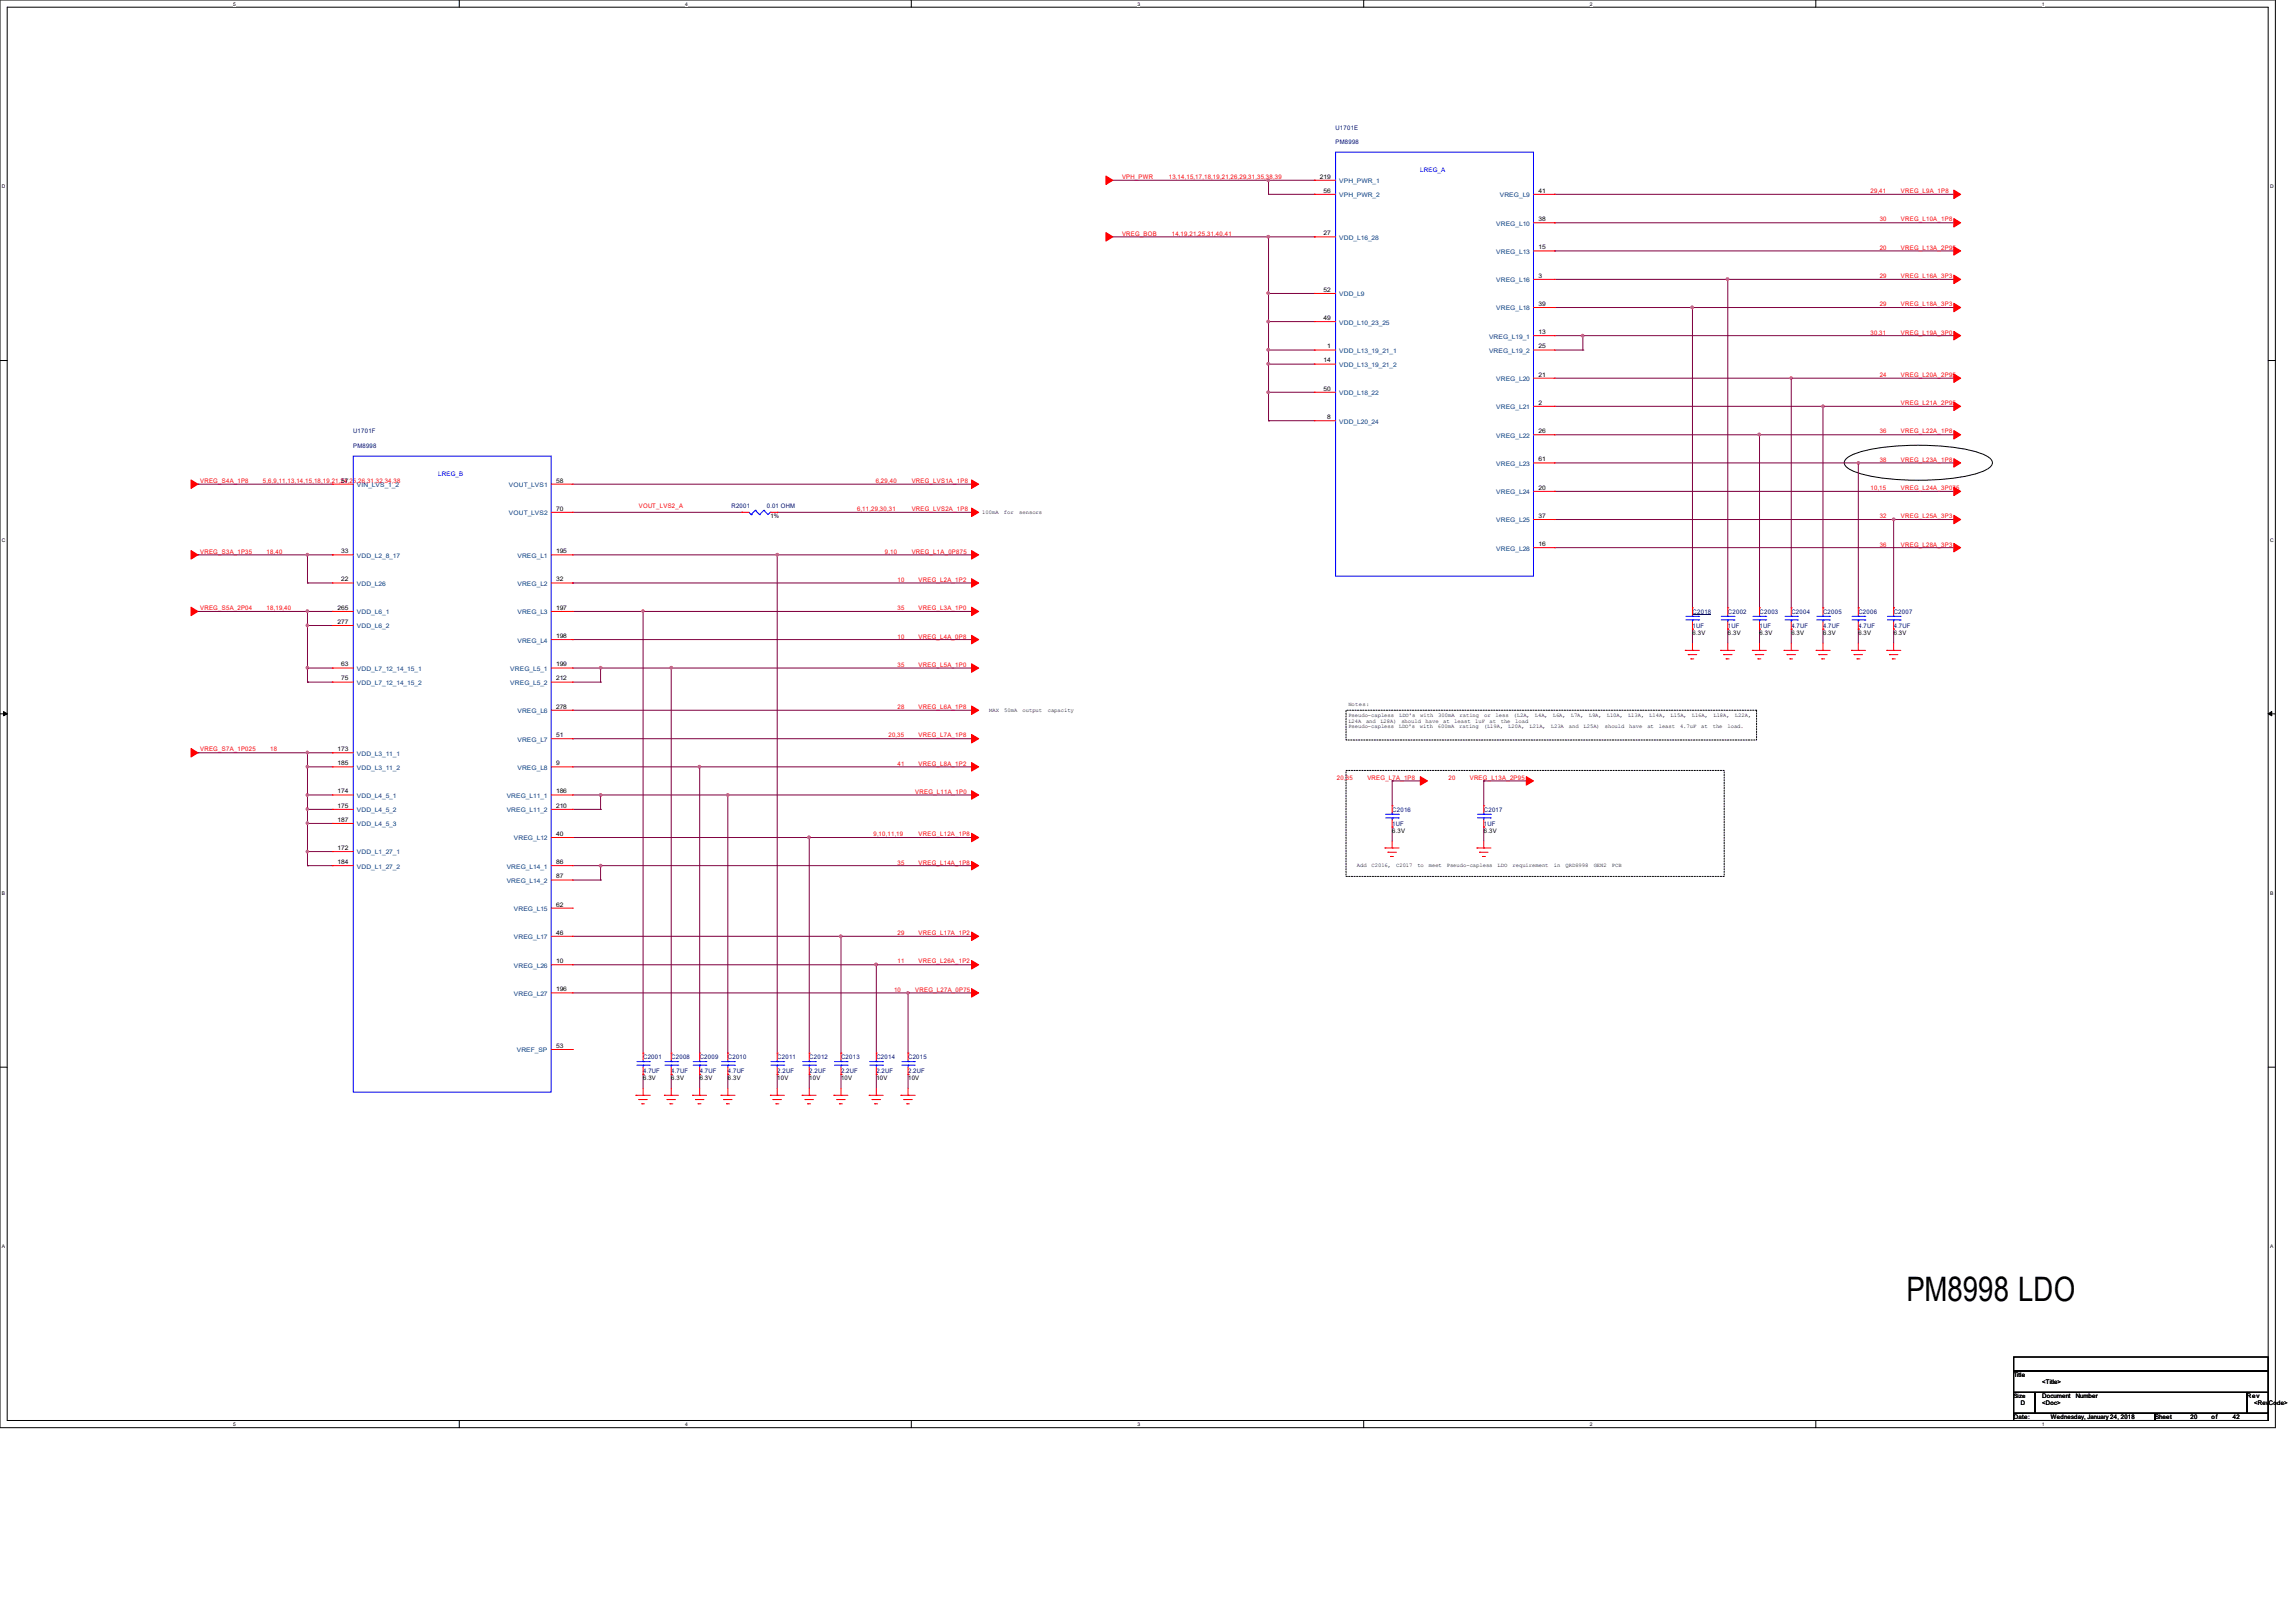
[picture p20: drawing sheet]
<svg xmlns="http://www.w3.org/2000/svg" width="297mm" height="210mm" viewBox="0 0 297 210" stroke-linecap="round" stroke-linejoin="round" font-family="sans-serif">
<defs><g id="words">
<text font-size="4.4" x="246.7" y="168.3">PM8998 LDO</text>
<g font-size=".8" fill="#000080">
<text x="172.9" y="16.8">U1701E</text>
<text x="172.9" y="18.6">PM8998</text>
<text x="45.7" y="56.1">U1701F</text>
<text x="45.7" y="57.9">PM8998</text>
<text x="94.7" y="65.7">R2001</text>
<text x="99.2" y="65.7">0.01 OHM</text>
<text x="219" y="79.4">C2018</text>
<text x="219" y="81.2">1UF</text>
<text x="223.6" y="79.4">C2002</text>
<text x="223.6" y="81.2">1UF</text>
<text x="227.7" y="79.4">C2003</text>
<text x="227.7" y="81.2">1UF</text>
<text x="231.8" y="79.4">C2004</text>
<text x="231.8" y="81.2">4.7UF</text>
<text x="235.9" y="79.4">C2005</text>
<text x="235.9" y="81.2">4.7UF</text>
<text x="240.5" y="79.4">C2006</text>
<text x="240.5" y="81.2">4.7UF</text>
<text x="245.1" y="79.4">C2007</text>
<text x="245.1" y="81.2">4.7UF</text>
<text x="180.2" y="105">C2016</text>
<text x="180.2" y="106.8">1UF</text>
<text x="192" y="105">C2017</text>
<text x="192" y="106.8">1UF</text>
<text x="83.2" y="137">C2001</text>
<text x="86.9" y="137">C2008</text>
<text x="90.6" y="137">C2009</text>
<text x="94.2" y="137">C2010</text>
<text x="100.6" y="137">C2011</text>
<text x="104.7" y="137">C2012</text>
<text x="108.8" y="137">C2013</text>
<text x="113.4" y="137">C2014</text>
<text x="117.5" y="137">C2015</text>
<text x="83.2" y="138.8">4.7UF</text>
<text x="86.9" y="138.8">4.7UF</text>
<text x="90.6" y="138.8">4.7UF</text>
<text x="94.2" y="138.8">4.7UF</text>
<text x="100.6" y="138.8">2.2UF</text>
<text x="104.7" y="138.8">2.2UF</text>
<text x="108.8" y="138.8">2.2UF</text>
<text x="113.4" y="138.8">2.2UF</text>
<text x="117.5" y="138.8">2.2UF</text>
</g>
<g font-size=".8" fill="#f00">
<text x="145.2" y="23.2">VPH_PWR</text>
<text x="151.3" y="23.2">13,14,15,17,18,19,21,26,29,31,35,38,39</text>
<text x="242.1" y="25">29,41</text>
<text x="243.3" y="28.7">30</text>
<text x="246" y="25">VREG_L9A_1P8</text>
<text x="246" y="28.7">VREG_L10A_1P8</text>
<text x="145.2" y="30.5">VREG_BOB</text>
<text x="151.6" y="30.5">14,19,21,25,31,40,41</text>
<text x="243.3" y="32.3">20</text>
<text x="243.3" y="36">29</text>
<text x="246" y="32.3">VREG_L13A_2P95</text>
<text x="246" y="36">VREG_L16A_3P3</text>
<text x="243.3" y="39.6">29</text>
<text x="246" y="39.6">VREG_L18A_3P3</text>
<text x="242.1" y="43.3">30,31</text>
<text x="246" y="43.3">VREG_L19A_3P0</text>
<text x="243.3" y="48.8">24</text>
<text x="246" y="48.8">VREG_L20A_2P95</text>
<text x="246" y="52.4">VREG_L21A_2P95</text>
<text x="243.3" y="56.1">36</text>
<text x="243.3" y="59.8">38</text>
<text x="246" y="56.1">VREG_L22A_1P8</text>
<text x="246" y="59.8">VREG_L23A_1P8</text>
<text x="25.9" y="62.5">VREG_S4A_1P8</text>
<text x="34" y="62.5">5,6,9,11,13,14,15,18,19,21,24,25,26,31,32,34,38</text>
<text x="82.7" y="65.7">VOUT_LVS2_A</text>
<text x="113.3" y="62.5">6,29,40</text>
<text x="118" y="62.5">VREG_LVS1A_1P8</text>
<text x="242.1" y="63.4">10,15</text>
<text x="246" y="63.4">VREG_L24A_3P075</text>
<text x="25.9" y="71.6">VREG_S3A_1P35</text>
<text x="34.5" y="71.6">18,40</text>
<text x="110.9" y="66.2">6,11,29,30,31</text>
<text x="114.5" y="71.6">9,10</text>
<text x="118" y="66.2">VREG_LVS2A_1P8</text>
<text x="118" y="71.6">VREG_L1A_0P875</text>
<text x="243.3" y="67.1">32</text>
<text x="243.3" y="70.7">36</text>
<text x="246" y="67.1">VREG_L25A_3P3</text>
<text x="246" y="70.7">VREG_L28A_3P3</text>
<text x="116.2" y="75.3">10</text>
<text x="118.9" y="75.3">VREG_L2A_1P2</text>
<text x="25.9" y="78.9">VREG_S5A_2P04</text>
<text x="34.5" y="78.9">18,19,40</text>
<text x="116.2" y="78.9">35</text>
<text x="116.2" y="82.6">10</text>
<text x="118.9" y="78.9">VREG_L3A_1P0</text>
<text x="118.9" y="82.6">VREG_L4A_0P8</text>
<text x="116.2" y="86.3">35</text>
<text x="118.9" y="86.3">VREG_L5A_1P0</text>
<text x="115" y="95.4">20,35</text>
<text x="116.2" y="91.8">28</text>
<text x="118.9" y="91.8">VREG_L6A_1P8</text>
<text x="118.9" y="95.4">VREG_L7A_1P8</text>
<text x="25.9" y="97.2">VREG_S7A_1P025</text>
<text x="35" y="97.2">18</text>
<text x="116.2" y="99.1">41</text>
<text x="118.9" y="99.1">VREG_L8A_1P2</text>
<text x="173" y="100.9">20,35</text>
<text x="177" y="100.9">VREG_L7A_1P8</text>
<text x="187.5" y="100.9">20</text>
<text x="190.2" y="100.9">VREG_L13A_2P95</text>
<text x="118.5" y="102.7">VREG_L11A_1P0</text>
<text x="113" y="108.2">9,10,11,19</text>
<text x="116.2" y="111.9">35</text>
<text x="118.9" y="108.2">VREG_L12A_1P8</text>
<text x="118.9" y="111.9">VREG_L14A_1P8</text>
<text x="116.2" y="121">29</text>
<text x="116.2" y="124.7">11</text>
<text x="118.9" y="121">VREG_L17A_1P2</text>
<text x="118.9" y="124.7">VREG_L26A_1P2</text>
<text x="115.7" y="128.4">10</text>
<text x="118.5" y="128.4">VREG_L27A_0P75</text>
</g>
<g font-size=".8">
<text x="170.8" y="23.1">219</text>
<text x="171.3" y="24.9">56</text>
<text x="199.1" y="24.9">41</text>
<text x="199.1" y="28.6">38</text>
<text x="171.3" y="30.4">27</text>
<text x="199.1" y="32.3">15</text>
<text x="199.1" y="35.9">3</text>
<text x="171.3" y="37.8">52</text>
<text x="171.3" y="41.4">49</text>
<text x="199.1" y="39.6">39</text>
<text x="171.3" y="46.9">14</text>
<text x="171.8" y="45.1">1</text>
<text x="199.1" y="43.2">13</text>
<text x="199.1" y="45.1">25</text>
<text x="171.3" y="50.5">50</text>
<text x="199.1" y="48.7">21</text>
<text x="199.1" y="52.4">2</text>
<text x="171.8" y="54.2">8</text>
<text x="199.1" y="56">26</text>
<text x="199.1" y="59.7">61</text>
<text x="44.2" y="62.4">57</text>
<text x="72" y="62.4">58</text>
<text x="199.1" y="63.4">20</text>
<text x="44.2" y="71.6">33</text>
<text x="72" y="66.1">70</text>
<text x="72" y="71.6">195</text>
<text x="99.7" y="67.1">1%</text>
<text x="199.1" y="67">37</text>
<text x="199.1" y="70.7">16</text>
<text x="44.2" y="75.2">22</text>
<text x="72" y="75.2">32</text>
<text x="43.7" y="78.9">265</text>
<text x="43.7" y="80.7">277</text>
<text x="72" y="78.9">197</text>
<text x="72" y="82.5">198</text>
<text x="219" y="82.2">6.3V</text>
<text x="223.6" y="82.2">6.3V</text>
<text x="227.7" y="82.2">6.3V</text>
<text x="231.8" y="82.2">6.3V</text>
<text x="235.9" y="82.2">6.3V</text>
<text x="240.5" y="82.2">6.3V</text>
<text x="245.1" y="82.2">6.3V</text>
<text x="44.2" y="86.2">63</text>
<text x="44.2" y="88">75</text>
<text x="72" y="86.2">199</text>
<text x="72" y="88">212</text>
<text x="72" y="91.7">278</text>
<text x="72" y="95.4">51</text>
<text x="43.7" y="97.2">173</text>
<text x="43.7" y="99">185</text>
<text x="72" y="99">9</text>
<text x="43.7" y="102.7">174</text>
<text x="43.7" y="104.5">175</text>
<text x="43.7" y="106.3">187</text>
<text x="72" y="102.7">186</text>
<text x="72" y="104.5">210</text>
<text x="180.2" y="107.8">6.3V</text>
<text x="192" y="107.8">6.3V</text>
<text x="43.7" y="110">172</text>
<text x="43.7" y="111.8">184</text>
<text x="72" y="108.2">40</text>
<text x="72" y="111.8">86</text>
<text x="72" y="113.7">87</text>
<text x="72" y="117.3">62</text>
<text x="72" y="120.9">46</text>
<text x="72" y="124.6">10</text>
<text x="72" y="128.3">196</text>
<text x="72" y="135.6">53</text>
<text x="83.2" y="139.8">6.3V</text>
<text x="86.9" y="139.8">6.3V</text>
<text x="90.6" y="139.8">6.3V</text>
<text x="94.2" y="139.8">6.3V</text>
<text x="100.6" y="139.8">10V</text>
<text x="104.7" y="139.8">10V</text>
<text x="108.8" y="139.8">10V</text>
<text x="113.4" y="139.8">10V</text>
<text x="117.5" y="139.8">10V</text>
<text x="260.6" y="178.2">Title</text>
<text x="264.3" y="179.1">&lt;Title&gt;</text>
<text x="260.6" y="180.9">Size</text>
<text x="260.6" y="183.6">Date:</text>
<text x="261.5" y="181.8">D</text>
<text x="264.3" y="180.9">Document</text>
<text x="264.3" y="181.8">&lt;Doc&gt;</text>
<text x="265.4" y="183.6">Wednesday, January 24, 2018</text>
<text x="268.6" y="180.9">Number</text>
<text x="278.9" y="183.6">Sheet</text>
<text x="283.5" y="183.6">20</text>
<text x="286.2" y="183.6">of</text>
<text x="289" y="183.6">42</text>
<text x="290.8" y="180.9">Rev</text>
<text x="291.7" y="181.8">&lt;RevCode&gt;</text>
</g>
<g font-size=".8" fill="#004080">
<text x="173.3" y="23.7">VPH_PWR_1</text>
<text x="173.3" y="25.5">VPH_PWR_2</text>
<text x="193.6" y="29.2">VREG_L10</text>
<text x="194.1" y="25.5">VREG_L9</text>
<text x="173.3" y="31">VDD_L16_28</text>
<text x="193.6" y="32.8">VREG_L13</text>
<text x="173.3" y="38.4">VDD_L9</text>
<text x="173.3" y="42">VDD_L10_23_25</text>
<text x="193.6" y="36.5">VREG_L16</text>
<text x="193.6" y="40.2">VREG_L18</text>
<text x="173.3" y="45.7">VDD_L13_19_21_1</text>
<text x="173.3" y="47.5">VDD_L13_19_21_2</text>
<text x="192.7" y="43.8">VREG_L19_1</text>
<text x="192.7" y="45.7">VREG_L19_2</text>
<text x="173.3" y="51.1">VDD_L18_22</text>
<text x="193.6" y="49.3">VREG_L20</text>
<text x="193.6" y="53">VREG_L21</text>
<text x="173.3" y="54.8">VDD_L20_24</text>
<text x="193.6" y="56.6">VREG_L22</text>
<text x="46.2" y="63">VIN_LVS_1_2</text>
<text x="65.9" y="63">VOUT_LVS1</text>
<text x="193.6" y="60.3">VREG_L23</text>
<text x="193.6" y="64">VREG_L24</text>
<text x="65.9" y="66.7">VOUT_LVS2</text>
<text x="193.6" y="67.6">VREG_L25</text>
<text x="193.6" y="71.2">VREG_L28</text>
<text x="46.2" y="72.2">VDD_L2_8_17</text>
<text x="46.2" y="75.8">VDD_L26</text>
<text x="67" y="72.2">VREG_L1</text>
<text x="67" y="75.8">VREG_L2</text>
<text x="46.2" y="79.5">VDD_L6_1</text>
<text x="46.2" y="81.3">VDD_L6_2</text>
<text x="67" y="79.5">VREG_L3</text>
<text x="67" y="83.1">VREG_L4</text>
<text x="46.2" y="86.8">VDD_L7_12_14_15_1</text>
<text x="46.2" y="88.6">VDD_L7_12_14_15_2</text>
<text x="66" y="86.8">VREG_L5_1</text>
<text x="66" y="88.6">VREG_L5_2</text>
<text x="67" y="92.3">VREG_L6</text>
<text x="67" y="96">VREG_L7</text>
<text x="46.2" y="97.8">VDD_L3_11_1</text>
<text x="46.2" y="99.6">VDD_L3_11_2</text>
<text x="67" y="99.6">VREG_L8</text>
<text x="46.2" y="103.2">VDD_L4_5_1</text>
<text x="46.2" y="105.1">VDD_L4_5_2</text>
<text x="46.2" y="106.9">VDD_L4_5_3</text>
<text x="65.6" y="103.2">VREG_L11_1</text>
<text x="65.6" y="105.1">VREG_L11_2</text>
<text x="46.2" y="110.6">VDD_L1_27_1</text>
<text x="46.2" y="112.4">VDD_L1_27_2</text>
<text x="65.6" y="112.4">VREG_L14_1</text>
<text x="66.5" y="108.8">VREG_L12</text>
<text x="65.6" y="114.3">VREG_L14_2</text>
<text x="66.5" y="117.9">VREG_L15</text>
<text x="66.5" y="121.5">VREG_L17</text>
<text x="66.5" y="125.2">VREG_L26</text>
<text x="66.5" y="128.9">VREG_L27</text>
<text x="66.9" y="136.2">VREF_SP</text>
</g>
<g font-size=".8" fill="#00f">
<text x="183.8" y="22.3">LREG_A</text>
<text x="56.7" y="61.6">LREG_B</text>
</g>
<g font-size=".7">
<text x="127.1" y="66.5">100mA</text>
<text x="129.9" y="66.5">for</text>
<text x="131.9" y="66.5">sensors</text>
<text x="128" y="92.1">MAX</text>
<text x="130" y="92.1">50mA</text>
<text x="132.3" y="92.1">output</text>
<text x="135.6" y="92.1">capacity</text>
<text x="174.5" y="91.4">Notes:</text>
<text x="174.5" y="92.8">Pseudo-capless</text>
<text x="174.5" y="93.5">L24A</text>
<text x="174.5" y="94.2">Pseudo-capless</text>
<text x="176.8" y="93.5">and</text>
<text x="178.6" y="93.5">L28A)</text>
<text x="181" y="94.2">LDO's</text>
<text x="181.1" y="92.8">LDO's</text>
<text x="181.4" y="93.5">should</text>
<text x="183.8" y="94.2">with</text>
<text x="183.8" y="92.8">with</text>
<text x="184.5" y="93.5">have</text>
<text x="186.1" y="94.2">600mA</text>
<text x="186.1" y="92.8">300mA</text>
<text x="186.8" y="93.5">at</text>
<text x="188.2" y="93.5">least</text>
<text x="188.8" y="94.2">rating</text>
<text x="188.9" y="92.8">rating</text>
<text x="190.9" y="93.5">1uF</text>
<text x="192" y="94.2">(L19A,</text>
<text x="192.1" y="92.8">or</text>
<text x="192.8" y="93.5">at</text>
<text x="193.5" y="92.8">less</text>
<text x="194.2" y="93.5">the</text>
<text x="195.2" y="94.2">L20A,</text>
<text x="195.9" y="92.8">(L2A,</text>
<text x="196.1" y="93.5">load</text>
<text x="198" y="94.2">L21A,</text>
<text x="198.6" y="92.8">L4A,</text>
<text x="200.7" y="94.2">L23A</text>
<text x="201" y="92.8">L6A,</text>
<text x="203" y="94.2">and</text>
<text x="203.3" y="92.8">L7A,</text>
<text x="204.9" y="94.2">L25A)</text>
<text x="205.6" y="92.8">L9A,</text>
<text x="207.7" y="94.2">should</text>
<text x="207.9" y="92.8">L10A,</text>
<text x="210.7" y="92.8">L13A,</text>
<text x="210.9" y="94.2">have</text>
<text x="213.2" y="94.2">at</text>
<text x="213.4" y="92.8">L14A,</text>
<text x="214.7" y="94.2">least</text>
<text x="216.2" y="92.8">L15A,</text>
<text x="217.4" y="94.2">4.7uF</text>
<text x="218.9" y="92.8">L16A,</text>
<text x="220.2" y="94.2">at</text>
<text x="221.7" y="94.2">the</text>
<text x="221.7" y="92.8">L18A,</text>
<text x="223.6" y="94.2">load.</text>
<text x="224.5" y="92.8">L22A,</text>
<text x="175.6" y="112.2">Add</text>
<text x="177.5" y="112.2">C2016,</text>
<text x="180.7" y="112.2">C2017</text>
<text x="183.4" y="112.2">to</text>
<text x="184.9" y="112.2">meet</text>
<text x="187.2" y="112.2">Pseudo-capless</text>
<text x="193.8" y="112.2">LDO</text>
<text x="195.7" y="112.2">requirement</text>
<text x="201.1" y="112.2">in</text>
<text x="202.6" y="112.2">QRD8998</text>
<text x="206.2" y="112.2">GEN2</text>
<text x="208.6" y="112.2">PCB</text>
</g>
<g font-size=".6">
<text x="30.2" y=".7">5</text>
<text x="88.7" y=".7">4</text>
<text x="147.2" y=".7">3</text>
<text x="205.7" y=".7">2</text>
<text x="264.2" y=".7">1</text>
<text x=".3" y="24.4">D</text>
<text x="293.8" y="24.4">D</text>
<text x=".3" y="70.1">C</text>
<text x="293.8" y="70.1">C</text>
<text x=".3" y="115.8">B</text>
<text x="293.8" y="115.8">B</text>
<text x=".3" y="161.5">A</text>
<text x="293.8" y="161.5">A</text>
<text x="30.2" y="184.5">5</text>
<text x="88.7" y="184.5">4</text>
<text x="147.2" y="184.5">3</text>
<text x="205.7" y="184.5">2</text>
<text x="264.2" y="184.5">1</text>
</g>
</g></defs>
<path d="M0 0h294.5v184.7h-294.5zM.9 .9h292.6v182.9h-292.6z" fill="none" stroke="#000" stroke-width=".13"/>
<g fill="#fff">
<path d="M30.2 .1h.3v.7h-.3z"/>
<path d="M30.2 183.9h.3v.8h-.3z"/>
</g>
<path d="M59.4 0v.9M59.4 183.8v.9" fill="none" stroke="#000" stroke-width=".13"/>
<g fill="#fff">
<path d="M88.7 .1h.3v.7h-.3z"/>
<path d="M88.7 183.9h.3v.8h-.3z"/>
</g>
<path d="M117.9 0v.9M117.9 183.8v.9" fill="none" stroke="#000" stroke-width=".13"/>
<g fill="#fff">
<path d="M147.2 .1h.3v.7h-.3z"/>
<path d="M147.2 183.9h.3v.8h-.3z"/>
</g>
<path d="M176.5 0v.9M176.5 183.8v.9" fill="none" stroke="#000" stroke-width=".13"/>
<g fill="#fff">
<path d="M205.7 .1h.4v.7h-.4z"/>
<path d="M205.7 183.9h.4v.8h-.4z"/>
</g>
<path d="M235 0v.9M235 183.8v.9" fill="none" stroke="#000" stroke-width=".13"/>
<g fill="#fff">
<path d="M264.2 .1h.4v.7h-.4z"/>
<path d="M264.2 183.9h.4v.8h-.4z"/>
<path d="M.3 23.8h.4v.7h-.4z"/>
<path d="M293.8 23.8h.5v.7h-.5z"/>
<path d="M.3 69.5h.4v.7h-.4z"/>
<path d="M293.8 69.5h.5v.7h-.5z"/>
</g>
<path d="M0 46.7h.9M293.5 46.7h1" fill="none" stroke="#000" stroke-width=".13"/>
<g fill="#fff">
<path d="M.3 115.2h.4v.8h-.4z"/>
<path d="M293.8 115.2h.4v.8h-.4z"/>
</g>
<path d="M0 92.4h.9M293.5 92.4h1" fill="none" stroke="#000" stroke-width=".13"/>
<path d="M.5 92.1l.4 .3-.4 .2zM293.5 92.4l.5-.3v.5z" fill="#000" stroke="#000" stroke-width=".13"/>
<g fill="#fff">
<path d="M.3 161h.3v.7h-.3z"/>
<path d="M293.8 161h.4v.7h-.4z"/>
</g>
<path d="M238.8 59.5a4.9 4.9 0 0 1 2.7-1.2 33.7 33.7 0 0 1 14.5 .2l1.4 .7 .3 .3 .2 .4-.2 .3a4.9 4.9 0 0 1-2.7 1.3 33.7 33.7 0 0 1-14.5-.3l-1.3-.6-.4-.4-.1-.3zM174.2 91.9h53.1v3.9h-53.1zM174.2 99.7h48.9v13.7h-48.9zM0 138.1h.9M293.5 138.1h1M260.6 175.6h32.9v1.8h-32.9zM260.6 177.4h32.9v2.8h-32.9zM260.6 180.2h2.8v2.7h-2.8zM260.6 182.9h18.3v.9h-18.3zM263.4 180.2h27.4v2.7h-27.4zM278.9 182.9h14.6v.9h-14.6zM290.8 180.2h2.7v2.7h-2.7z" fill="none" stroke="#000" stroke-width=".13"/>
<g fill="none" stroke="#800040" stroke-width=".13">
<path d="M144 23.3h26.1M144 30.6h26.1M164.2 23.3h.1M164.2 30.6h.1M164.2 38h.1M164.2 23.3v1.8h5.9M164.2 30.6v23.8M164.2 38h5.9M170.1 25.1h.1M170.1 23.3h.1M170.1 30.6h.1M201.2 25.1h.1"/>
<path d="M201.2 28.8h.1M201.2 32.5h.1M201.2 25.1h51.7M201.2 28.8h51.7M201.2 32.5h51.7M201.2 36.2h51.7M201.2 39.8h51.7M219 39.8h.1M219 39.8v38.9M223.6 36.2h.1M223.6 36.2v42.5M252.9 36.2h.1"/>
<path d="M252.9 39.8h.1M164.2 54.4h.1M164.2 41.6h.1M164.2 45.3h.1M164.2 47.1h.1M164.2 50.8h.1M164.2 45.3h5.9M164.2 54.4h5.9M164.2 41.6h5.9M164.2 47.1h5.9M164.2 50.8h5.9M201.2 43.4h51.7"/>
<path d="M201.2 48.9h51.7M201.2 52.6h51.7M201.2 56.3h51.7M201.2 59.9h51.7M201.2 45.3h3.7M204.9 43.4h.1M204.9 45.3h.1M204.9 43.4v1.9M227.7 56.3h.1M227.7 56.3v22.4M231.8 48.9h.1M231.8 48.9v29.8"/>
<path d="M235.9 52.6h.1M235.9 52.6v26.1M240.5 59.9h.1M240.5 59.9v18.8M252.9 43.4h.1M252.9 56.3h.1M252.9 48.9h.1M252.9 52.6h.1M252.9 59.9h.1M25.6 62.7h.1M25.6 71.8h.1M25.6 79.1h.1"/>
<path d="M25.6 62.7h17.4M25.6 71.8h17.4M25.6 79.1h17.4M39.8 75.4h.1M39.8 71.8h.1M39.8 75.4h3.2M39.8 71.8v3.6M39.8 79.1v9.2M43 71.8h.1M43 79.1h.1M74.1 75.4h.1M74.1 62.7h51.6"/>
<path d="M74.1 71.8h51.6M74.1 79.1h51.6M74.1 75.4h51.6M74.1 66.3h21.9M83.2 79.1h.1M83.2 79.1v57.2M96 66.3h.1M100.6 71.8h.1M100.6 71.8v64.5M100.6 66.3h25.1M125.7 79.1h.1M125.7 71.8h.1"/>
<path d="M125.7 66.3h.1M125.7 62.7h.1M201.2 63.6h.1M201.2 70.9h.1M201.2 63.6h51.7M201.2 67.2h51.7M201.2 70.9h51.7M240.5 78.7h.1M245.1 67.2h.1M245.1 78.7h.1M245.1 67.2v11.5M252.9 67.2h.1"/>
<path d="M25.6 97.4h.1M25.6 97.4h17.4M39.8 88.3h.1M39.8 80.9h.1M39.8 86.4h.1M39.8 99.2h.1M39.8 86.4h3.2M39.8 99.2h3.2M39.8 97.4v14.6M39.8 88.3h3.2M39.8 80.9h3.2M43 97.4h.1"/>
<path d="M74.1 82.8h.1M74.1 91.9h.1M74.1 95.6h.1M74.1 82.8h51.6M74.1 86.4h51.6M74.1 91.9h51.6M74.1 95.6h51.6M74.1 99.2h51.6M74.1 88.3h3.6M77.7 86.4h.1M77.7 88.3h.1M77.7 86.4v1.9"/>
<path d="M86.9 86.4h.1M86.9 86.4v49.9M90.6 99.2h.1M90.6 99.2v37.1M125.7 86.4h.1M125.7 99.2h.1M219 81.4h.1M219 81.4v1.8M223.6 81.4h.1M223.6 81.4v1.8M227.7 81.4h.1M227.7 81.4v1.8"/>
<path d="M231.8 81.4h.1M231.8 81.4v1.8M235.9 81.4h.1M235.9 81.4v1.8M240.5 81.4h.1M240.5 81.4v1.8M245.1 81.4h.1M245.1 81.4v1.8M39.8 112h.1M39.8 110.2h.1M39.8 106.6h.1M39.8 104.7h.1"/>
<path d="M39.8 102.9h.1M39.8 102.9h3.2M39.8 112h3.2M39.8 110.2h3.2M39.8 106.6h3.2M39.8 104.7h3.2M74.1 102.9h51.6M74.1 108.4h51.6M74.1 112h51.6M74.1 104.7h3.6M74.1 113.9h3.6M77.7 102.9h.1"/>
<path d="M77.7 112h.1M77.7 104.7h.1M77.7 113.9h.1M77.7 102.9v1.8M77.7 112v1.9M94.2 102.9h.1M94.2 102.9v33.4M104.7 108.4h.1M104.7 108.4v27.9M125.7 112h.1M125.7 102.9h.1M125.7 108.4h.1"/>
<path d="M180.2 107h.1M180.2 101h.1M180.2 101v3.3M180.2 107v1.8M180.2 101h3.6M192 107h.1M192 101h.1M192 101h5.5M192 101v3.3M192 107v1.8M74.1 121.2h51.6M74.1 124.8h51.6"/>
<path d="M74.1 128.5h51.6M83.2 139h.1M83.2 139v1.8M86.9 139h.1M86.9 139v1.8M90.6 139h.1M90.6 139v1.8M94.2 139h.1M94.2 139v1.8M100.6 139h.1M100.6 139v1.8M104.7 139h.1"/>
<path d="M104.7 139v1.8M108.8 139h.1M108.8 121.2h.1M108.8 121.2v15.1M108.8 139v1.8M113.4 139h.1M113.4 124.8h.1M113.4 124.8v11.5M113.4 139v1.8M117.5 139h.1M117.5 128.5h.1M117.5 128.5v7.8"/>
<path d="M117.5 139v1.8M125.7 121.2h.1M125.7 124.8h.1M125.7 128.5h.1"/>
</g>
<g fill="#f0f" stroke="#f0f" stroke-width=".13">
<circle cx="39.8" cy="71.8" r=".16"/>
<circle cx="39.8" cy="79.1" r=".16"/>
<circle cx="39.8" cy="97.4" r=".16"/>
<circle cx="77.7" cy="86.4" r=".17"/>
<circle cx="90.5" cy="99.2" r=".17"/>
<circle cx="77.7" cy="102.9" r=".17"/>
<circle cx="104.7" cy="108.4" r=".17"/>
<circle cx="77.7" cy="112" r=".17"/>
<circle cx="108.8" cy="121.2" r=".17"/>
<circle cx="113.4" cy="124.8" r=".17"/>
<circle cx="117.5" cy="128.5" r=".16"/>
<circle cx="39.8" cy="80.9" r=".16"/>
<circle cx="39.8" cy="86.4" r=".16"/>
<circle cx="39.8" cy="99.2" r=".16"/>
<circle cx="39.8" cy="110.2" r=".16"/>
<circle cx="39.8" cy="104.7" r=".16"/>
<circle cx="39.8" cy="106.5" r=".16"/>
<circle cx="39.8" cy="102.9" r=".16"/>
<circle cx="83.2" cy="79.1" r=".16"/>
<circle cx="86.9" cy="86.4" r=".17"/>
<circle cx="94.2" cy="102.9" r=".17"/>
<circle cx="100.6" cy="71.8" r=".17"/>
<circle cx="231.8" cy="48.9" r=".16"/>
<circle cx="235.9" cy="52.6" r=".17"/>
<circle cx="227.7" cy="56.2" r=".17"/>
<circle cx="240.5" cy="59.9" r=".17"/>
<circle cx="245.1" cy="67.2" r=".17"/>
<circle cx="204.8" cy="43.4" r=".17"/>
<circle cx="223.6" cy="36.1" r=".17"/>
<circle cx="164.1" cy="23.3" r=".17"/>
<circle cx="164.1" cy="30.6" r=".17"/>
<circle cx="164.1" cy="37.9" r=".17"/>
<circle cx="164.1" cy="41.6" r=".17"/>
<circle cx="164.1" cy="45.3" r=".17"/>
<circle cx="164.1" cy="47.1" r=".17"/>
<circle cx="164.1" cy="50.8" r=".17"/>
<circle cx="219" cy="39.8" r=".17"/>
</g>
<g fill="none" stroke="#f00" stroke-width=".13">
<path d="M170.1 23.3h.1M170.1 25.1h.1M170.1 30.6h.1M170.1 38h.1M170.1 23.3h2.7M170.1 25.1h2.7M170.1 30.6h2.7M170.1 38h2.7M198.5 25.1h2.7M198.5 28.8h2.7M198.5 32.5h2.7M198.5 36.2h2.7"/>
<path d="M198.5 39.8h2.7M201.2 25.1h.1M201.2 28.8h.1M201.2 32.5h.1M201.2 36.2h.1M201.2 39.8h.1M170.1 41.6h.1M170.1 45.3h.1M170.1 47.1h.1M170.1 50.8h.1M170.1 54.4h.1M170.1 41.6h2.7"/>
<path d="M170.1 45.3h2.7M170.1 47.1h2.7M170.1 50.8h2.7M170.1 54.4h2.7M198.5 45.3h2.7M198.5 43.4h2.7M198.5 48.9h2.7M198.5 52.6h2.7M198.5 56.3h2.7M198.5 59.9h2.7M201.2 43.4h.1M201.2 45.3h.1"/>
<path d="M201.2 48.9h.1M201.2 52.6h.1M201.2 56.3h.1M201.2 59.9h.1M43 62.7h.1M43 71.8h.1M43 75.4h.1M43 79.1h.1M43 62.7h2.7M43 71.8h2.7M43 75.4h2.7M43 79.1h2.7"/>
<path d="M71.3 62.7h2.8M71.3 71.8h2.8M71.3 75.4h2.8M71.3 79.1h2.8M71.3 66.3h2.8M74.1 62.7h.1M74.1 66.3h.1M74.1 71.8h.1M74.1 75.4h.1M74.1 79.1h.1M96 66.3h.1M96 66.3h.9"/>
<path d="M99.7 66.3h.9M100.6 66.3h.1M198.5 63.6h2.7M198.5 67.2h2.7M198.5 70.9h2.7M201.2 63.6h.1M201.2 67.2h.1M201.2 70.9h.1M219 78.7h.1M219 78.7v.9M223.6 78.7h.1M223.6 78.7v.9"/>
<path d="M227.7 78.7h.1M227.7 78.7v.9M231.8 78.7h.1M231.8 78.7v.9M235.9 78.7h.1M235.9 78.7v.9M240.5 78.7h.1M240.5 78.7v.9M245.1 78.7h.1M245.1 78.7v.9M43 80.9h.1M43 86.4h.1"/>
<path d="M43 88.3h.1M43 97.4h.1M43 99.2h.1M43 80.9h2.7M43 86.4h2.7M43 88.3h2.7M43 97.4h2.7M43 99.2h2.7M71.3 86.4h2.8M71.3 88.3h2.8M71.3 99.2h2.8M71.3 82.8h2.8"/>
<path d="M71.3 91.9h2.8M71.3 95.6h2.8M74.1 82.8h.1M74.1 86.4h.1M74.1 88.3h.1M74.1 91.9h.1M74.1 95.6h.1M74.1 99.2h.1M218.1 84.2h.1M218.1 84.2h1.8M218.5 84.7h.1M218.5 84.7h1.1"/>
<path d="M218.8 85.3h.1M218.8 85.3h.4M219 84.2h.1M219 81.4h.1M219 80.5v.9M219 83.2v1M222.7 84.2h.1M222.7 84.2h1.8M223.1 84.7h.1M223.1 84.7h1.1M223.4 85.3h.1M223.4 85.3h.4"/>
<path d="M223.6 84.2h.1M223.6 81.4h.1M223.6 80.5v.9M223.6 83.2v1M226.8 84.2h.1M226.8 84.2h1.8M227.2 84.7h.1M227.2 84.7h1.1M227.5 85.3h.1M227.5 85.3h.4M227.7 84.2h.1M227.7 81.4h.1"/>
<path d="M227.7 80.5v.9M227.7 83.2v1M230.9 84.2h.1M230.9 84.2h1.8M231.3 84.7h.1M231.3 84.7h1.1M231.6 85.3h.1M231.6 85.3h.4M231.8 84.2h.1M231.8 81.4h.1M231.8 80.5v.9M231.8 83.2v1"/>
<path d="M235 84.2h.1M235 84.2h1.9M235.4 84.7h.1M235.4 84.7h1.1M235.8 85.3h.1M235.8 85.3h.3M235.9 84.2h.1M235.9 81.4h.1M235.9 80.5v.9M235.9 83.2v1M239.6 84.2h.1M239.6 84.2h1.8"/>
<path d="M239.9 84.7h.1M239.9 84.7h1.1M240.3 85.3h.1M240.3 85.3h.4M240.5 84.2h.1M240.5 81.4h.1M240.5 80.5v.9M240.5 83.2v1M244.2 84.2h.1M244.2 84.2h1.8M244.5 84.7h.1M244.5 84.7h1.1"/>
<path d="M244.9 85.3h.1M244.9 85.3h.4M245.1 84.2h.1M245.1 81.4h.1M245.1 80.5v.9M245.1 83.2v1M43 102.9h.1M43 104.7h.1M43 106.6h.1M43 110.2h.1M43 112h.1M43 102.9h2.7"/>
<path d="M43 104.7h2.7M43 106.6h2.7M43 110.2h2.7M43 112h2.7M71.3 102.9h2.8M71.3 104.7h2.8M71.3 112h2.8M71.3 108.4h2.8M71.3 113.9h2.8M71.3 117.5h2.8M74.1 102.9h.1M74.1 104.7h.1"/>
<path d="M74.1 108.4h.1M74.1 112h.1M74.1 113.9h.1M74.1 117.5h.1M179.2 109.7h.1M179.2 109.7h1.9M179.6 110.3h.1M179.6 110.3h1.1M180 110.8h.1M180 110.8h.3M180.2 109.7h.1M180.2 104.3h.1"/>
<path d="M180.2 107h.1M180.2 104.3v.9M180.2 106.1v.9M180.2 108.8v.9M191.1 109.7h.1M191.1 109.7h1.9M191.5 110.3h.1M191.5 110.3h1.1M191.9 110.8h.1M191.9 110.8h.3M192 109.7h.1M192 104.3h.1"/>
<path d="M192 107h.1M192 104.3v.9M192 106.1v.9M192 108.8v.9M71.3 121.2h2.8M71.3 124.8h2.8M71.3 128.5h2.8M71.3 135.8h2.8M74.1 121.2h.1M74.1 124.8h.1M74.1 128.5h.1M74.1 135.8h.1"/>
<path d="M83.2 136.3h.1M83.2 139h.1M83.2 136.3v.9M83.2 138.1v.9M86.9 136.3h.1M86.9 139h.1M86.9 136.3v.9M86.9 138.1v.9M90.6 136.3h.1M90.6 139h.1M90.6 136.3v.9M90.6 138.1v.9"/>
<path d="M94.2 136.3h.1M94.2 139h.1M94.2 136.3v.9M94.2 138.1v.9M100.6 136.3h.1M100.6 139h.1M100.6 136.3v.9M100.6 138.1v.9M104.7 136.3h.1M104.7 139h.1M104.7 136.3v.9M104.7 138.1v.9"/>
<path d="M108.8 136.3h.1M108.8 139h.1M108.8 136.3v.9M108.8 138.1v.9M113.4 136.3h.1M113.4 139h.1M113.4 136.3v.9M113.4 138.1v.9M117.5 136.3h.1M117.5 139h.1M117.5 136.3v.9M117.5 138.1v.9"/>
<path d="M82.3 141.7h.1M82.3 141.7h1.9M82.7 142.3h.1M82.7 142.3h1.1M83.1 142.8h.1M83.1 142.8h.3M83.2 141.7h.1M83.2 140.8v.9M86 141.7h.1M86 141.7h1.8M86.3 142.3h.1M86.3 142.3h1.1"/>
<path d="M86.7 142.8h.1M86.7 142.8h.4M86.9 141.7h.1M86.9 140.8v.9M89.6 141.7h.1M89.6 141.7h1.8M90 142.3h.1M90 142.3h1.1M90.3 142.8h.1M90.3 142.8h.4M90.6 141.7h.1M90.6 140.8v.9"/>
<path d="M93.3 141.7h.1M93.3 141.7h1.8M93.6 142.3h.1M93.6 142.3h1.1M94 142.8h.1M94 142.8h.4M94.2 141.7h.1M94.2 140.8v.9M99.7 141.7h.1M99.7 141.7h1.8M100 142.3h.1M100 142.3h1.1"/>
<path d="M100.4 142.8h.1M100.4 142.8h.4M100.6 141.7h.1M100.6 140.8v.9M103.8 141.7h.1M103.8 141.7h1.8M104.2 142.3h.1M104.2 142.3h1.1M104.5 142.8h.1M104.5 142.8h.4M104.7 141.7h.1M104.7 140.8v.9"/>
<path d="M107.9 141.7h.1M107.9 141.7h1.8M108.3 142.3h.1M108.3 142.3h1.1M108.6 142.8h.1M108.6 142.8h.4M108.8 141.7h.1M108.8 140.8v.9M112.5 141.7h.1M112.5 141.7h1.8M112.9 142.3h.1M112.9 142.3h1.1"/>
<path d="M113.2 142.8h.1M113.2 142.8h.4M113.4 141.7h.1M113.4 140.8v.9M116.6 141.7h.1M116.6 141.7h1.8M117 142.3h.1M117 142.3h1.1M117.3 142.8h.1M117.3 142.8h.4M117.5 141.7h.1M117.5 140.8v.9"/>
</g>
<g fill="#f00" stroke="#f00" stroke-width=".13">
<path d="M24.7 62.1l.9 .6-.9 .5z" fill-rule="evenodd"/>
<path d="M24.7 71.2l.9 .6-.9 .5z" fill-rule="evenodd"/>
<path d="M24.7 78.6l.9 .5-.9 .6z" fill-rule="evenodd"/>
<path d="M24.7 96.9l.9 .5-.9 .6z" fill-rule="evenodd"/>
<path d="M125.7 62.1l1 .6-1 .5z" fill-rule="evenodd"/>
<path d="M125.7 65.7l1 .6-1 .5z" fill-rule="evenodd"/>
<path d="M125.7 71.2l1 .6-1 .5z" fill-rule="evenodd"/>
<path d="M125.7 74.9l1 .5-1 .6z" fill-rule="evenodd"/>
<path d="M125.7 78.6l1 .5-1 .6z" fill-rule="evenodd"/>
<path d="M125.7 82.2l1 .6-1 .5z" fill-rule="evenodd"/>
<path d="M125.7 85.9l1 .5-1 .6z" fill-rule="evenodd"/>
<path d="M125.7 91.4l1 .5-1 .6z" fill-rule="evenodd"/>
<path d="M125.7 95l1 .6-1 .5z" fill-rule="evenodd"/>
<path d="M125.7 98.7l1 .5-1 .6z" fill-rule="evenodd"/>
<path d="M125.7 102.3l1 .6-1 .5z" fill-rule="evenodd"/>
<path d="M125.7 107.8l1 .6-1 .5z" fill-rule="evenodd"/>
<path d="M125.7 111.5l1 .5-1 .6z" fill-rule="evenodd"/>
<path d="M125.7 120.6l1 .6-1 .5z" fill-rule="evenodd"/>
<path d="M125.7 124.3l1 .5-1 .6z" fill-rule="evenodd"/>
<path d="M125.7 127.9l1 .6-1 .5z" fill-rule="evenodd"/>
<path d="M252.9 24.6l.8 .5-.8 .6z" fill-rule="evenodd"/>
<path d="M252.9 28.3l.8 .5-.8 .6z" fill-rule="evenodd"/>
<path d="M252.9 31.9l.8 .6-.8 .5z" fill-rule="evenodd"/>
<path d="M252.9 35.6l.8 .6-.8 .5z" fill-rule="evenodd"/>
<path d="M252.9 39.2l.8 .6-.8 .5z" fill-rule="evenodd"/>
<path d="M252.9 42.9l.8 .5-.8 .6z" fill-rule="evenodd"/>
<path d="M252.9 48.4l.8 .5-.8 .6z" fill-rule="evenodd"/>
<path d="M252.9 52l.8 .6-.8 .5z" fill-rule="evenodd"/>
<path d="M252.9 55.7l.8 .6-.8 .5z" fill-rule="evenodd"/>
<path d="M252.9 59.4l.8 .5-.8 .6z" fill-rule="evenodd"/>
<path d="M252.9 63l.8 .6-.8 .5z" fill-rule="evenodd"/>
<path d="M252.9 66.7l.8 .5-.8 .6z" fill-rule="evenodd"/>
<path d="M252.9 70.3l.8 .6-.8 .5z" fill-rule="evenodd"/>
<path d="M143.1 22.8l.9 .5-.9 .6z" fill-rule="evenodd"/>
<path d="M143.1 30.1l.9 .5-.9 .6z" fill-rule="evenodd"/>
<path d="M183.8 100.5l.9 .5-.9 .6z" fill-rule="evenodd"/>
<path d="M197.5 100.5l1 .5-1 .6z" fill-rule="evenodd"/>
</g>
<g fill="none" stroke="#00f" stroke-width=".13">
<path d="M172.8 19.7h25.7v54.8h-25.7zM45.7 59h25.6v82.3h-25.6zM96.9 66.3l.3 .3M97.2 66.6h.1M97.7 66h.1M97.7 66l.6 .6M97.7 66l-.5 .6M98.3 66.6h.1M98.8 66h.1M98.8 66l-.5 .6M98.8 66l.6 .6 .3-.3M99.7 66.3h.1"/>
<path d="M218.2 79.8h1.6M219 79.8h.1M219 79.6v.2M219.8 79.8h.1M222.8 79.8h1.6M223.6 79.8h.1M223.6 79.6v.2M224.4 79.8h.1M226.9 79.8h1.6M227.7 79.8h.1M227.7 79.6v.2M228.5 79.8h.1"/>
<path d="M231 79.8h1.6M231.8 79.8h.1M231.8 79.6v.2M232.6 79.8h.1M235.1 79.8h1.7M235.9 79.8h.1M235.9 79.6v.2M236.8 79.8h.1M239.7 79.8h1.6M240.5 79.8h.1M240.5 79.6v.2M241.3 79.8h.1"/>
<path d="M244.3 79.8h1.6M245.1 79.8h.1M245.1 79.6v.2M245.9 79.8h.1M218.2 80.2h1.6M219 80.2h.1M219 80.2v.3M219.8 80.2h.1M222.8 80.2h1.6M223.6 80.2h.1M223.6 80.2v.3M224.4 80.2h.1"/>
<path d="M226.9 80.2h1.6M227.7 80.2h.1M227.7 80.2v.3M228.5 80.2h.1M231 80.2h1.6M231.8 80.2h.1M231.8 80.2v.3M232.6 80.2h.1M235.1 80.2h1.7M235.9 80.2h.1M235.9 80.2v.3M236.8 80.2h.1"/>
<path d="M239.7 80.2h1.6M240.5 80.2h.1M240.5 80.2v.3M241.3 80.2h.1M244.3 80.2h1.6M245.1 80.2h.1M245.1 80.2v.3M245.9 80.2h.1M179.3 105.8h1.7M179.3 105.4h1.7M180.2 105.4h.1M180.2 105.8h.1"/>
<path d="M180.2 105.2v.2M180.2 105.8v.3M181 105.8h.1M181 105.4h.1M191.2 105.8h1.7M191.2 105.4h1.7M192 105.4h.1M192 105.8h.1M192 105.2v.2M192 105.8v.3M192.9 105.8h.1M192.9 105.4h.1"/>
<path d="M82.4 137.8h1.6M82.4 137.4h1.6M83.2 137.4h.1M83.2 137.8h.1M83.2 137.2v.2M83.2 137.8v.3M84 137.8h.1M84 137.4h.1M86.1 137.8h1.6M86.1 137.4h1.6M86.9 137.4h.1M86.9 137.8h.1"/>
<path d="M86.9 137.2v.2M86.9 137.8v.3M87.7 137.8h.1M87.7 137.4h.1M89.7 137.8h1.7M89.7 137.4h1.7M90.6 137.4h.1M90.6 137.8h.1M90.6 137.2v.2M90.6 137.8v.3M91.4 137.8h.1M91.4 137.4h.1"/>
<path d="M93.4 137.8h1.6M93.4 137.4h1.6M94.2 137.4h.1M94.2 137.8h.1M94.2 137.2v.2M94.2 137.8v.3M95 137.8h.1M95 137.4h.1M99.8 137.8h1.6M99.8 137.4h1.6M100.6 137.4h.1M100.6 137.8h.1"/>
<path d="M100.6 137.2v.2M100.6 137.8v.3M101.4 137.8h.1M101.4 137.4h.1M103.9 137.8h1.6M103.9 137.4h1.6M104.7 137.4h.1M104.7 137.8h.1M104.7 137.2v.2M104.7 137.8v.3M105.5 137.8h.1M105.5 137.4h.1"/>
<path d="M108 137.8h1.6M108 137.4h1.6M108.8 137.4h.1M108.8 137.8h.1M108.8 137.2v.2M108.8 137.8v.3M109.6 137.8h.1M109.6 137.4h.1M112.6 137.8h1.6M112.6 137.4h1.6M113.4 137.4h.1M113.4 137.8h.1"/>
<path d="M113.4 137.2v.2M113.4 137.8v.3M114.2 137.8h.1M114.2 137.4h.1M116.7 137.8h1.6M116.7 137.4h1.6M117.5 137.4h.1M117.5 137.8h.1M117.5 137.2v.2M117.5 137.8v.3M118.3 137.8h.1M118.3 137.4h.1"/>
</g>
<path d="M219 79.5h2.5" fill="none" stroke="#000080" stroke-width=".13"/>
<use href="#words"/>
</svg>
